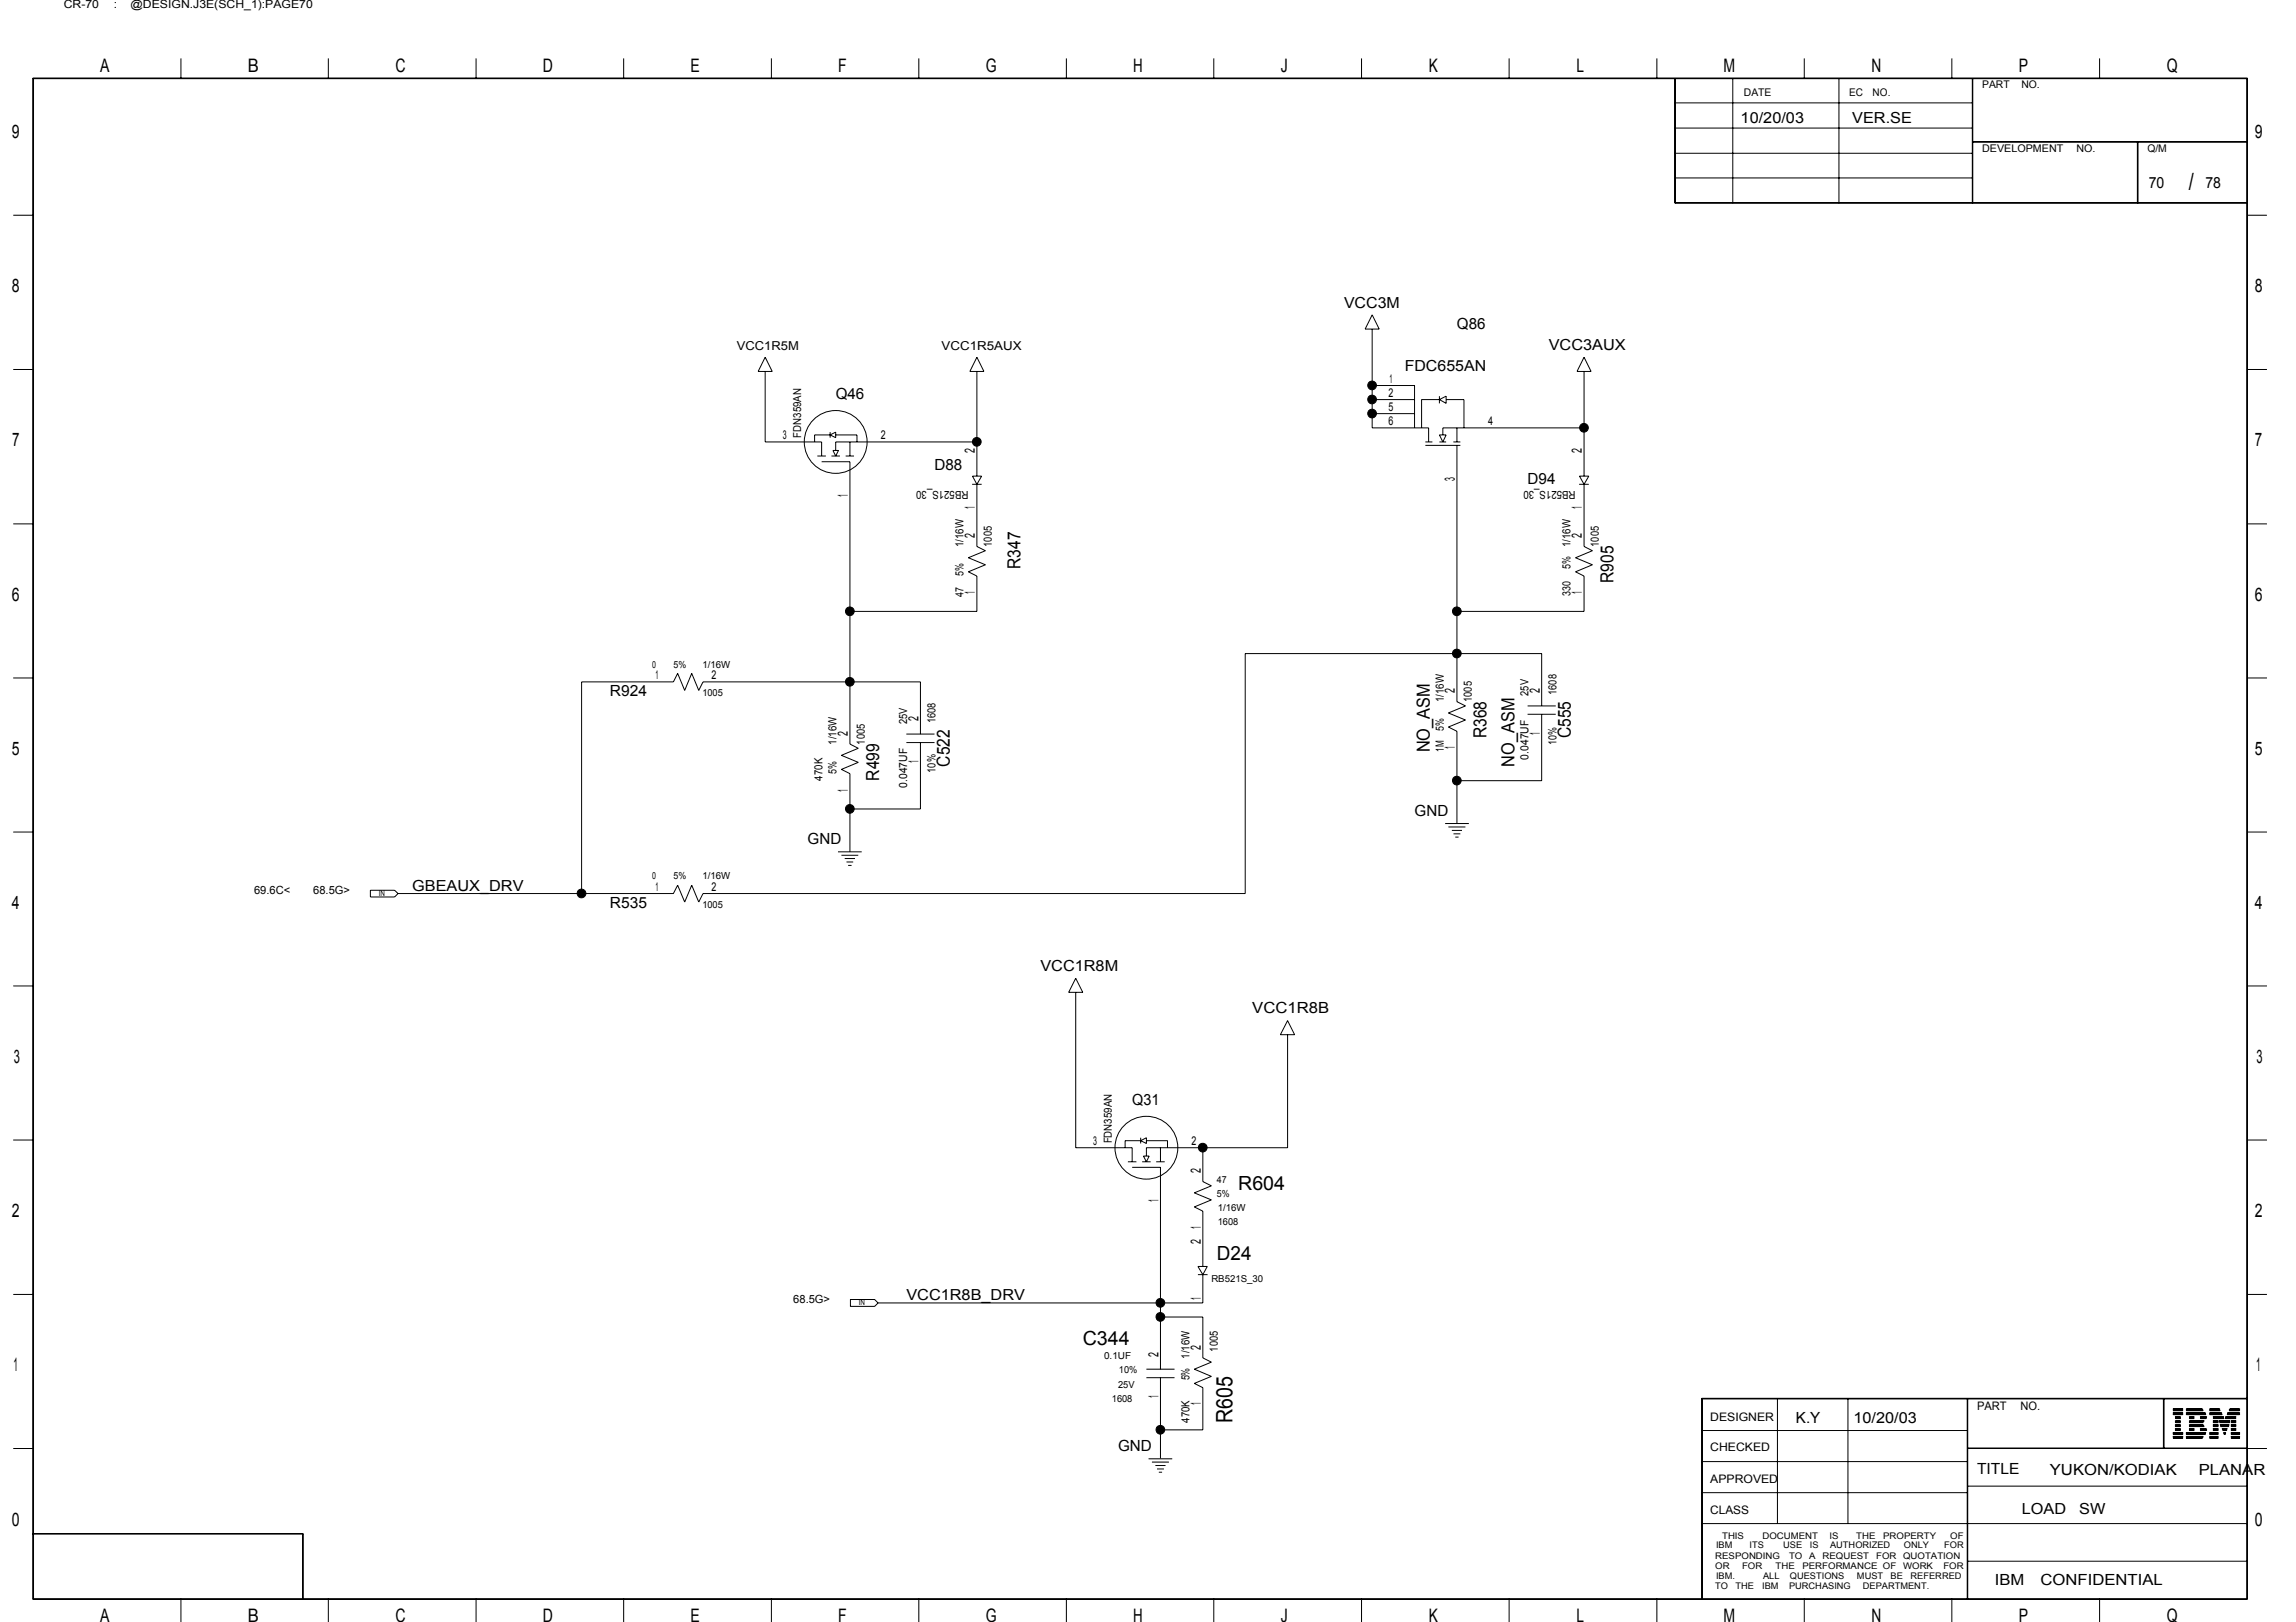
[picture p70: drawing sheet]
<svg xmlns="http://www.w3.org/2000/svg" width="297mm" height="210mm" viewBox="0 0 297 210" stroke-linecap="round" stroke-linejoin="round" font-family="sans-serif">
<defs><g id="words">
<text font-size="3.1" x="283.2" y="24.6">/</text>
<text font-size="2.9" x="159.4" y="184.1" transform="rotate(-90 159.4 184.1)">R605</text>
<g font-size="2.5">
<text x="160.2" y="154">R604</text>
<text x="157.4" y="163.1">D24</text>
<text x="140.1" y="174.1">C344</text>
</g>
<g font-size="2.4">
<text x="13" y="9.4">A</text>
<text x="32" y="9.4">B</text>
<text x="51.2" y="9.4">C</text>
<text x="70.2" y="9.4">D</text>
<text x="89.3" y="9.4">E</text>
<text x="108.4" y="9.4">F</text>
<text x="127.5" y="9.4">G</text>
<text x="146.6" y="9.4">H</text>
<text x="165.7" y="9.4">J</text>
<text x="184.8" y="9.4">K</text>
<text x="203.9" y="9.4">L</text>
<text x="223" y="9.4">M</text>
<text x="242.1" y="9.4">N</text>
<text x="261.2" y="9.4">P</text>
<text x="280.3" y="9.4">Q</text>
<text x="1.5" y="17.9">9</text>
<text x="291.7" y="17.9">9</text>
<text x="1.5" y="37.8">8</text>
<text x="291.7" y="37.8">8</text>
<text x="1.6" y="57.8">7</text>
<text x="291.7" y="57.8">7</text>
<text x="1.5" y="77.7">6</text>
<text x="291.7" y="77.7">6</text>
<text x="1.5" y="97.7">5</text>
<text x="291.7" y="97.7">5</text>
<text x="1.5" y="117.6">4</text>
<text x="291.7" y="117.6">4</text>
<text x="1.8" y="137.5">3</text>
<text x="291.9" y="137.5">3</text>
<text x="1.5" y="157.5">2</text>
<text x="291.7" y="157.5">2</text>
<text x="1.8" y="177.5">1</text>
<text x="291.9" y="177.5">1</text>
<text x="1.5" y="197.4">0</text>
<text x="291.7" y="197.4">0</text>
<text x="13" y="209.9">A</text>
<text x="32" y="209.9">B</text>
<text x="51.2" y="209.9">C</text>
<text x="70.2" y="209.9">D</text>
<text x="89.3" y="209.9">E</text>
<text x="108.4" y="209.9">F</text>
<text x="127.5" y="209.9">G</text>
<text x="146.6" y="209.9">H</text>
<text x="165.7" y="209.9">J</text>
<text x="184.8" y="209.9">K</text>
<text x="203.9" y="209.9">L</text>
<text x="223" y="209.9">M</text>
<text x="242.1" y="209.9">N</text>
<text x="261.2" y="209.9">P</text>
<text x="280.3" y="209.9">Q</text>
</g>
<g font-size="2.3">
<text x="132" y="73.6" transform="rotate(-90 132 73.6)">R347</text>
<text x="208.7" y="75.5" transform="rotate(-90 208.7 75.5)">R905</text>
<text x="192.3" y="95.5" transform="rotate(-90 192.3 95.5)">R368</text>
<text x="203.2" y="95.5" transform="rotate(-90 203.2 95.5)">C555</text>
<text x="113.7" y="101" transform="rotate(-90 113.7 101)">R499</text>
<text x="122.9" y="99.2" transform="rotate(-90 122.9 99.2)">C522</text>
<text x="185" y="97.4" transform="rotate(-90 185 97.4)">NO_ASM</text>
<text x="195.9" y="99.2" transform="rotate(-90 195.9 99.2)">NO_ASM</text>
</g>
<g font-size="2">
<text x="225.2" y="15.9">10/20/03</text>
<text x="239.6" y="15.9">VER.SE</text>
<text x="278" y="24.3">70</text>
<text x="285.3" y="24.3">78</text>
<text x="173.9" y="39.8">VCC3M</text>
<text x="188.5" y="42.6">Q86</text>
<text x="200.4" y="45.3">VCC3AUX</text>
<text x="108.1" y="51.7">Q46</text>
<text x="181.7" y="48.1">FDC655AN</text>
<text x="120.9" y="60.8">D88</text>
<text x="197.6" y="62.7">D94</text>
<text x="78.9" y="90">R924</text>
<text x="183" y="105.6">GND</text>
<text x="104.5" y="109.2">GND</text>
<text x="53.3" y="115.3">GBEAUX_DRV</text>
<text x="78.9" y="117.5">R535</text>
<text x="134.6" y="125.7">VCC1R8M</text>
<text x="162" y="131.1">VCC1R8B</text>
<text x="146.5" y="143">Q31</text>
<text x="117.3" y="168.2">VCC1R8B_DRV</text>
<text x="232.3" y="184.1">K.Y</text>
<text x="239.8" y="184.1">10/20/03</text>
<text x="144.6" y="187.8">GND</text>
<text x="255.8" y="190.8">TITLE</text>
<text x="265.2" y="190.9">YUKON/KODIAK</text>
<text x="284.5" y="190.9">PLANAR</text>
<text x="261.6" y="196">LOAD</text>
<text x="269" y="196">SW</text>
<text x="258.1" y="205.1">IBM</text>
<text x="264" y="205.1">CONFIDENTIAL</text>
</g>
<g font-size="1.8">
<text x="126.1" y="58.7" transform="rotate(-90 126.1 58.7)">2</text>
<text x="204.7" y="58.7" transform="rotate(-90 204.7 58.7)">2</text>
<text x="109.7" y="64.3" transform="rotate(-90 109.7 64.3)">1</text>
<text x="126.1" y="65.9" transform="rotate(-90 126.1 65.9)">1</text>
<text x="188.2" y="62.2" transform="rotate(-90 188.2 62.2)">3</text>
<text x="204.7" y="65.9" transform="rotate(-90 204.7 65.9)">1</text>
<text x="126.1" y="69.6" transform="rotate(-90 126.1 69.6)">2</text>
<text x="204.7" y="69.6" transform="rotate(-90 204.7 69.6)">2</text>
<text x="126.1" y="76.9" transform="rotate(-90 126.1 76.9)">1</text>
<text x="204.7" y="76.9" transform="rotate(-90 204.7 76.9)">1</text>
<text x="188.2" y="89.7" transform="rotate(-90 188.2 89.7)">2</text>
<text x="199.2" y="89.7" transform="rotate(-90 199.2 89.7)">2</text>
<text x="109.7" y="95.2" transform="rotate(-90 109.7 95.2)">2</text>
<text x="118.8" y="93.4" transform="rotate(-90 118.8 93.4)">2</text>
<text x="199.2" y="95.1" transform="rotate(-90 199.2 95.1)">1</text>
<text x="118.8" y="98.8" transform="rotate(-90 118.8 98.8)">1</text>
<text x="188.2" y="97" transform="rotate(-90 188.2 97)">1</text>
<text x="109.7" y="102.4" transform="rotate(-90 109.7 102.4)">1</text>
<text x="149.9" y="155.6" transform="rotate(-90 149.9 155.6)">1</text>
<text x="155.4" y="151.8" transform="rotate(-90 155.4 151.8)">2</text>
<text x="155.4" y="160.9" transform="rotate(-90 155.4 160.9)">2</text>
<text x="155.4" y="159.1" transform="rotate(-90 155.4 159.1)">1</text>
<text x="155.4" y="168.2" transform="rotate(-90 155.4 168.2)">1</text>
<text x="149.9" y="175.6" transform="rotate(-90 149.9 175.6)">2</text>
<text x="155.4" y="174.6" transform="rotate(-90 155.4 174.6)">2</text>
<text x="149.9" y="181" transform="rotate(-90 149.9 181)">1</text>
<text x="155.4" y="181.9" transform="rotate(-90 155.4 181.9)">1</text>
</g>
<g font-size="1.6">
<text x="95.3" y="45.3">VCC1R5M</text>
<text x="121.8" y="45.3">VCC1R5AUX</text>
<text x="179.6" y="53.2">5</text>
<text x="179.6" y="51.4">2</text>
<text x="179.8" y="49.5">1</text>
<text x="101.3" y="56.8">3</text>
<text x="114" y="56.8">2</text>
<text x="179.6" y="55">6</text>
<text x="192.5" y="55">4</text>
<text x="84.8" y="87.9">1</text>
<text x="92.1" y="87.9">2</text>
<text x="84.8" y="115.3">1</text>
<text x="92.1" y="115.3">2</text>
<text x="141.4" y="148.1">3</text>
<text x="154.2" y="148.1">2</text>
</g>
<g font-size="1.5">
<text x="8.3" y="1">CR-70</text>
<text x="14.7" y="1">:</text>
<text x="16.9" y="1">@DESIGN.J3E(SCH_1):PAGE70</text>
<text x="124.7" y="70.8" transform="rotate(-90 124.7 70.8)">1/16W</text>
<text x="128.3" y="70.8" transform="rotate(-90 128.3 70.8)">1005</text>
<text x="203.2" y="70.8" transform="rotate(-90 203.2 70.8)">1/16W</text>
<text x="206.9" y="70.8" transform="rotate(-90 206.9 70.8)">1005</text>
<text x="124.7" y="77.3" transform="rotate(-90 124.7 77.3)">47</text>
<text x="124.7" y="74.5" transform="rotate(-90 124.7 74.5)">5%</text>
<text x="203.2" y="77.2" transform="rotate(-90 203.2 77.2)">330</text>
<text x="203.2" y="73.6" transform="rotate(-90 203.2 73.6)">5%</text>
<text x="201.4" y="90" transform="rotate(-90 201.4 90)">1608</text>
<text x="117.4" y="93.7" transform="rotate(-90 117.4 93.7)">25V</text>
<text x="121" y="93.6" transform="rotate(-90 121 93.6)">1608</text>
<text x="186.8" y="94.6" transform="rotate(-90 186.8 94.6)">5%</text>
<text x="186.8" y="90.9" transform="rotate(-90 186.8 90.9)">1/16W</text>
<text x="190.4" y="90.9" transform="rotate(-90 190.4 90.9)">1005</text>
<text x="197.7" y="90.1" transform="rotate(-90 197.7 90.1)">25V</text>
<text x="106.4" y="101" transform="rotate(-90 106.4 101)">470K</text>
<text x="108.2" y="100.1" transform="rotate(-90 108.2 100.1)">5%</text>
<text x="108.2" y="96.4" transform="rotate(-90 108.2 96.4)">1/16W</text>
<text x="111.9" y="96.4" transform="rotate(-90 111.9 96.4)">1005</text>
<text x="117.4" y="101.9" transform="rotate(-90 117.4 101.9)">0.047UF</text>
<text x="121" y="100" transform="rotate(-90 121 100)">10%</text>
<text x="186.8" y="97.3" transform="rotate(-90 186.8 97.3)">1M</text>
<text x="197.7" y="98.3" transform="rotate(-90 197.7 98.3)">0.047UF</text>
<text x="201.4" y="96.4" transform="rotate(-90 201.4 96.4)">10%</text>
<text x="32.9" y="115.6">69.6C&lt;</text>
<text x="40.5" y="115.6">68.5G&gt;</text>
<text x="102.6" y="168.6">68.5G&gt;</text>
<text x="153.9" y="178.6" transform="rotate(-90 153.9 178.6)">5%</text>
<text x="153.9" y="175.8" transform="rotate(-90 153.9 175.8)">1/16W</text>
<text x="157.5" y="174.9" transform="rotate(-90 157.5 174.9)">1005</text>
<text x="153.9" y="184.1" transform="rotate(-90 153.9 184.1)">470K</text>
<text x="221.3" y="183.8">DESIGNER</text>
<text x="255.8" y="182.5">PART</text>
<text x="261.4" y="182.5">NO.</text>
<text x="221.3" y="191.9">APPROVED</text>
<text x="221.3" y="187.8">CHECKED</text>
<text x="221.3" y="195.9">CLASS</text>
</g>
<g font-size="1.4">
<text x="256.4" y="11.4">PART</text>
<text x="261.5" y="11.4">NO.</text>
<text x="225.6" y="12.4">DATE</text>
<text x="239.2" y="12.4">EC</text>
<text x="242.3" y="12.4">NO.</text>
<text x="256.4" y="19.7">DEVELOPMENT</text>
<text x="268.6" y="19.7">NO.</text>
<text x="277.8" y="19.7">Q/M</text>
<text x="103.6" y="56.6" transform="rotate(-90 103.6 56.6)">FDN359AN</text>
<text x="125.3" y="63.5" transform="rotate(180 125.3 63.5)">RB521S_30</text>
<text x="203.8" y="63.5" transform="rotate(180 203.8 63.5)">RB521S_30</text>
<text x="143.8" y="148" transform="rotate(-90 143.8 148)">FDN359AN</text>
</g>
<g font-size="1.3">
<text x="84.4" y="86.4">0</text>
<text x="87.1" y="86.4">5%</text>
<text x="90.9" y="86.4">1/16W</text>
<text x="90.9" y="90.1">1005</text>
<text x="84.4" y="113.8">0</text>
<text x="87.1" y="113.8">5%</text>
<text x="90.9" y="113.8">1/16W</text>
<text x="90.9" y="117.5">1005</text>
<text x="157.4" y="153.1">47</text>
<text x="157.4" y="154.9">5%</text>
<text x="157.5" y="158.6">1608</text>
<text x="157.5" y="156.7">1/16W</text>
<text x="142.8" y="175.9">0.1UF</text>
<text x="144.6" y="179.6">25V</text>
<text x="144.8" y="177.7">10%</text>
<text x="143.8" y="181.4">1608</text>
</g>
<g font-size="1.2">
<text x="156.7" y="165.9">RB521S_30</text>
<text x="221.9" y="203">OR</text>
<text x="221.9" y="201.7">RESPONDING</text>
<text x="222" y="200.4">IBM</text>
<text x="222.8" y="199.1">THIS</text>
<text x="225.4" y="203">FOR</text>
<text x="226.4" y="200.4">ITS</text>
<text x="228" y="199.1">DOCUMENT</text>
<text x="229.7" y="203">THE</text>
<text x="230.7" y="200.4">USE</text>
<text x="231.5" y="201.7">TO</text>
<text x="233.2" y="203">PERFORMANCE OF</text>
<text x="234.1" y="201.7">A</text>
<text x="234.2" y="200.4">IS</text>
<text x="235.8" y="201.7">REQUEST</text>
<text x="236.7" y="199.1">IS</text>
<text x="236.8" y="200.4">AUTHORIZED</text>
<text x="240.2" y="199.1">THE</text>
<text x="242.7" y="201.7">FOR</text>
<text x="243.6" y="199.1">PROPERTY</text>
<text x="246.2" y="203">WORK</text>
<text x="246.2" y="201.7">QUOTATION</text>
<text x="246.3" y="200.4">ONLY</text>
<text x="251.4" y="203">FOR</text>
<text x="251.5" y="200.4">FOR</text>
<text x="252.3" y="199.1">OF</text>
<text x="221.9" y="205.6">TO</text>
<text x="222" y="204.3">IBM.</text>
<text x="224.5" y="205.6">THE</text>
<text x="228" y="205.6">IBM</text>
<text x="228.1" y="204.3">ALL</text>
<text x="231.5" y="205.6">PURCHASING</text>
<text x="231.6" y="204.3">QUESTIONS</text>
<text x="240.2" y="204.3">MUST</text>
<text x="241" y="205.6">DEPARTMENT.</text>
<text x="244.6" y="204.3">BE</text>
<text x="247.2" y="204.3">REFERRED</text>
</g>
<g font-size="1">
<text x="49" y="115.9">IN</text>
<text x="111.1" y="168.9">IN</text>
</g>
</g></defs>
<g fill="none" stroke="#000" stroke-width=".13">
<path d="M4.2 10.1h286.6v196.9h-286.6zM4.3 10.2h286.4v196.7h-286.4zM23.4 7.6v2.5M42.5 7.6v2.5M61.6 7.6v2.5M80.7 7.6v2.5M99.8 7.6v2.5M118.9 7.6v2.5M138 7.6v2.5M157 7.6v2.5M176.1 7.6v2.5M195.2 7.6v2.5"/>
<path d="M214.4 7.6v2.5M216.7 10.1v16.2h74.1M216.7 19.8h38.5M216.7 16.6h38.5M216.7 13.3h38.5M216.7 10.1v16.2M224.2 10.1v16.2M233.4 7.6v2.5M237.9 10.1v16.2M252.5 7.6v2.5M255.2 10.1v16.2M255.2 18.4h35.6"/>
<path d="M255.2 18.3h35.6M271.6 7.6v2.5M276.5 18.4v7.9M276.6 18.4v7.9M1.7 27.9h2.5M216.7 26.2h74.1M216.7 23h38.5M290.8 27.9h2.5M1.7 47.8h2.5M99 48.1v9.1h7.3v1.8M99 46.2l.9 1.9h-1.8zM105.7 59h1.1"/>
<path d="M106.3 59.8h3.7v36.5l1 .5-2.1 .9 2.1 1-2.1 .9 1.1 .5v10.1M107.4 55.9v.7M107.4 56.3l.7-.4v.7zM107.4 56.3h-2v.9M107.6 59h1.1M107.8 58.3h.7l-.4 .7zM108.1 56.3h2.8v.9M109.4 59h1.1M110 57.2v1.8M126.4 57.2h-18.3v1.1M126.4 48.1v13.5M126.4 46.2l.9 1.9h-1.8z"/>
<path d="M177.5 40.7l.9 1.9h-1.8zM177.5 42.6v12.8h7.3v1.8M177.5 49.9h5.5v5.5M177.5 51.7h5.5M177.5 53.5h5.5M184.4 57.2h.9M184.4 57.6h4.5M186.2 57.2h.9M186.2 56.3h.9l-.4 .9zM186.2 51.3v.9M186.2 51.7l.9-.4v.9zM186.2 51.7h-2.3v3.7"/>
<path d="M187.1 51.7h2.3v3.7M188 57.2h.9M188.5 55.4v1.8M188.5 57.6v33.2l1.1 .6-2.2 .9 2.2 .9-2.2 .9 1.1 .5v11.9M204.9 46.2l.9 1.9h-1.8zM204.9 55.4h-18.2v.9M204.9 48.1v13.5M290.8 47.8h2.5M1.7 67.8h2.5M125.8 62.7h1.2M125.8 61.6h1.2l-.6 1.1zM126.4 62.7v8l1.1 .6-2.2 .9 2.2 .9-2.2 .9 1.1 .5v4.6h-16.4"/>
<path d="M204.3 62.7h1.2M204.3 61.6h1.2l-.6 1.1zM204.9 62.7v8l1.1 .6-2.2 .9 2.2 .9-2.2 .9 1.1 .5v4.6h-16.4M290.8 67.8h2.5M1.7 87.7h2.5M117.3 96.1h3.6M117.3 95h3.6M119.1 95v-6.8h-28.2l-.5 1.1-.9-2.2-.9 2.2-.9-2.2-.6 1.1h-11.9v27.4M119.1 96.1v8.6h-9.1M197.6 92.4h3.7M197.6 91.4h3.7M199.4 91.4v-6.8h-38.3v31h-70.2l-.5 1.1-.9-2.1-.9 2.1-.9-2.1-.6 1h-35.6"/>
<path d="M199.4 92.4v8.6h-10.9M290.8 87.7h2.5M1.7 107.7h2.5M47.9 115.2h3.2l.4 .4-.4 .5h-3.2zM108.4 110.2h3.1M108.9 110.7h2.1M109.3 111.1h1.3M109.5 111.5h.9M109.7 112h.5M187 106.6h3M187.4 107h2.2M187.8 107.5h1.3"/>
<path d="M188 107.9h.9M188.3 108.3h.4M290.8 107.7h2.5M1.7 127.6h2.5M139.2 128.4v20.1h7.3v1.8M139.2 126.6l.9 1.8h-1.8zM166.6 133.9v14.6h-18.3v1.1M166.6 132.1l.9 1.8h-1.9zM290.8 127.6h2.5M1.7 147.5h2.5M145.9 150.3h1.1M146.5 151.1h3.6v26.1"/>
<path d="M147.6 147.2v.8M147.6 147.6l.7-.4v.8zM147.6 147.6h-2v.9M147.8 150.3h1.1M147.9 149.6h.8l-.4 .7zM148.3 147.6h2.7v.9M149.6 150.3h1.1M150.1 148.5v1.8M155.6 148.5v4.4l1.1 .6-2.2 .9 2.2 .9-2.2 .9 1.1 .5v7.2M290.8 147.5h2.5M1.7 167.5h2.5M110 168.2h3.2l.4 .4-.4 .5h-3.2z"/>
<path d="M148.3 178.3h3.7M148.3 177.2h3.7M150.1 178.3v10.4M150.1 170.4h5.5v5.3l1.1 .6-2.2 .9 2.2 .9-2.2 .9 1.1 .6v5.4h-5.5M155 165h1.2M155 163.9h1.2l-.6 1.1zM155.6 165v3.6h-42M290.8 167.5h2.5M1.7 187.5h2.5M4.2 198.5h35v8.4M4.2 198.5h35M39.2 198.5v8.4"/>
<path d="M148.6 188.8h3.1M149 189.2h2.2M149.5 189.7h1.3M149.7 190.1h.9M149.9 190.5h.4M220.2 185.1h34.3M220.2 181h70.6M220.2 197.2h70.6M220.2 193.2h34.3M220.2 189.1h34.3M220.2 181v25.9M230 181v16.2"/>
<path d="M239.1 181v16.2M254.5 181v25.9M254.5 192.3h36.3M254.5 187.4h36.3M254.5 187.5h38.8M254.6 181v25.9M279.9 181v6.5M280 181v6.5M281.1 182.3l1.3 .1zM281.1 182.4l1.3 .1zM281.1 182.5l1.3 .1zM281.1 182.8l1.3 .1z"/>
<path d="M281.1 182.9l1.3 .1zM281.1 183l1.3 .1zM281.1 185.4h1.3zM281.1 185.5h1.3v.1h-1.3zM281.1 185.9h1.3v.1h-1.3zM281.1 186.1h.1M281.1 185.6h1.3M281.1 186.1h1.3M281.1 186h1.3M281.4 183.3l.7 .1zM281.4 183.5h.7zM281.4 183.6h.7z"/>
<path d="M281.4 183.9h.7zM281.4 184.1h.7zM281.4 184.4h.7zM281.4 184.5h.7zM281.4 184.6h.7zM281.4 184.9h.7zM281.4 185h.7zM281.4 185.1h.7zM281.4 184h.1M281.4 184h.7M282.1 184h.1M282.4 186.1h.1"/>
<path d="M282.8 182.3l2.1 .1zM282.8 182.4l2.2 .1zM282.8 182.5l2.2 .1zM282.8 182.8l2.5 .1zM282.8 182.9l2.5 .1zM282.8 183l2.6 .1zM282.8 185.4h2.6zM282.8 185.6h2.5v-.1h-2.5v.1h2.5h-2.5M282.8 186h2.2v-.1h-2.2v.1h2.2h-2.2M282.8 186.1h.1M282.8 186.1h2.1M283.2 184.1h1.8z"/>
<path d="M283.2 184.4h1.8zM283.2 183.9h2zM283.2 184.6h2zM283.2 183.3l.7 .1zM283.2 183.5h.7zM283.2 183.6h.7zM283.2 184h.1M283.2 184.5h1.9zM283.2 184.9h.7zM283.2 185h.7zM283.2 185.1h.7zM283.2 184h1.9"/>
<path d="M284.7 183.3l.8 .1zM284.7 183.5h.8zM284.7 185h.8zM284.7 185.1h.8zM284.7 183.6h.7zM284.7 184.9h.7zM284.9 186.1h.1M285.1 184h.1M285.9 185.4h1.1zM285.9 185.5h1.1v.1h-1.1zM285.9 185.9h1.1v.1h-1.1zM285.9 182.3l1.3 .1z"/>
<path d="M285.9 182.4l1.3 .1zM285.9 182.5l1.3 .1zM285.9 182.8l1.5 .1zM285.9 182.9l1.5 .1zM285.9 183l1.6 .1zM285.9 186.1h.1M285.9 185.6h1.1M285.9 186.1h1.1M285.9 186h1.1M286.3 183.9h.7zM286.3 184.1h.7zM286.3 184.4h.7z"/>
<path d="M286.3 184.5h.7zM286.3 184.6h.7zM286.3 184.9h.7zM286.3 185h.7zM286.3 185.1h.7zM286.3 183.6h1.4zM286.3 183.5h1.4zM286.3 183.3l1.4 .1zM286.3 184h.1M286.3 184h.7M287 184h.1M287 186.1h.1"/>
<path d="M287.1 183.9h1.4zM287.1 184h.1M287.1 184h1.4M287.2 184.1h1.3zM287.2 184.4h1.2zM287.3 184.5h1zM287.3 184.6h1zM287.5 184.9h.6zM287.5 185h.6zM287.6 185.1h.5zM287.7 185.4h.2zM287.7 185.5h.2v.1h-.2z"/>
<path d="M287.7 185.6h.2zM287.9 183.6h1.4zM287.9 183.3l1.4 .1zM287.9 183.5h1.4zM288.1 183l1.6 .1zM288.2 182.8l1.5 .1zM288.2 182.9l1.5 .1zM288.4 182.4l1.3 .1zM288.4 182.5l1.3 .1zM288.5 182.3l1.2 .1zM288.5 184h.1M288.6 185.4h1.1z"/>
<path d="M288.6 185.5h1.1v.1h-1.1zM288.6 185.9h1.1v.1h-1.1zM288.6 183.9h.7zM288.6 184h.1M288.6 184.1h.7zM288.6 184.4h.7zM288.6 184.5h.7zM288.6 184.6h.7zM288.6 184.9h.7zM288.6 185h.7zM288.6 185.1h.7zM288.6 186.1h.1"/>
<path d="M288.6 185.6h1.1M288.6 186.1h1.1M288.6 186h1.1M288.6 184h.7M289.3 184h.1M289.7 186.1h.1M290.8 181h-70.6v25.9M23.4 206.9v3M42.5 206.9v3M61.6 206.9v3M80.7 206.9v3M99.8 206.9v3"/>
<path d="M118.9 206.9v3M138 206.9v3M157 206.9v3M176.1 206.9v3M195.2 206.9v3M214.4 206.9v3M233.4 206.9v3M252.5 206.9v3M254.5 202h36.3M271.6 206.9v3"/>
<circle cx="108.1" cy="57.2" r="4.1"/>
<circle cx="148.3" cy="148.5" r="4.1"/>
</g>
<g fill="#000" stroke="#000" stroke-width=".13">
<circle cx="126.4" cy="57.2" r=".57"/>
<circle cx="177.5" cy="53.5" r=".57"/>
<circle cx="177.5" cy="51.7" r=".57"/>
<circle cx="177.5" cy="49.9" r=".57"/>
<circle cx="204.9" cy="55.4" r=".57"/>
<circle cx="109.9" cy="79.1" r=".57"/>
<circle cx="188.5" cy="79.1" r=".57"/>
<circle cx="109.9" cy="88.2" r=".57"/>
<circle cx="188.5" cy="84.6" r=".57"/>
<circle cx="75.2" cy="115.6" r=".57"/>
<circle cx="109.9" cy="104.7" r=".57"/>
<circle cx="188.5" cy="101" r=".57"/>
<circle cx="155.6" cy="148.5" r=".57"/>
<circle cx="150.1" cy="170.4" r=".57"/>
<circle cx="150.1" cy="168.6" r=".57"/>
<circle cx="150.1" cy="185" r=".57"/>
</g>
<use href="#words"/>
</svg>
